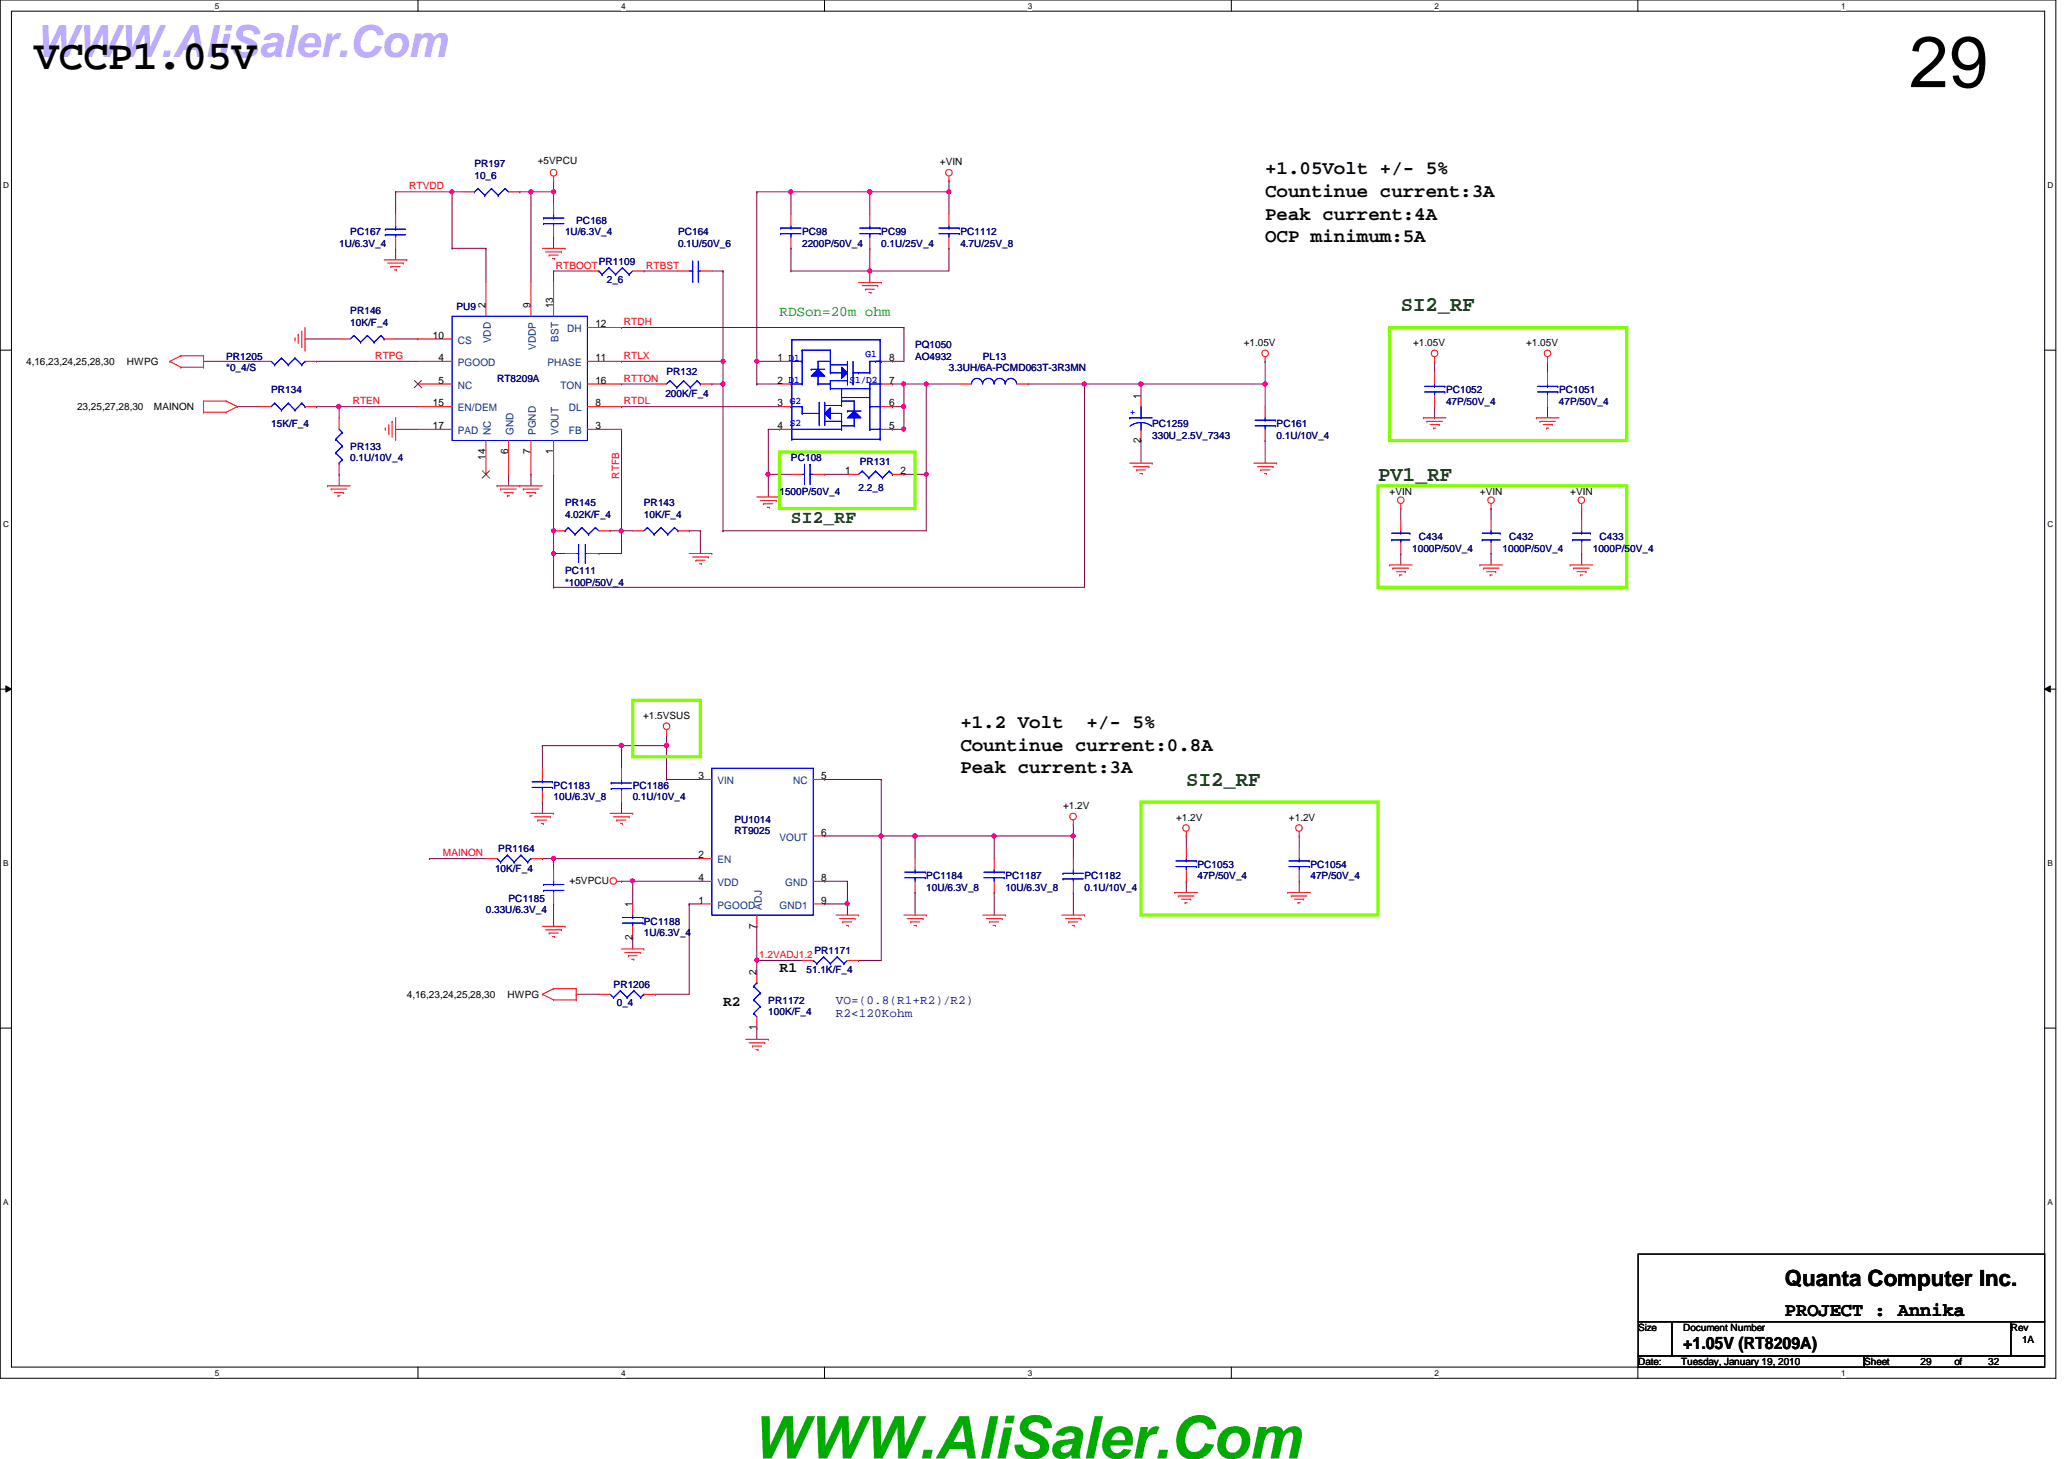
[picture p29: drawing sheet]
<svg xmlns="http://www.w3.org/2000/svg" width="297mm" height="210mm" viewBox="0 0 297 210" stroke-linecap="round" stroke-linejoin="round" font-family="sans-serif">
<defs><g id="words">
<text font-size="10.4" x="274.7" y="12.5">29</text>
<text font-size="8.5" fill="#00ab00" x="108.2" y="209.8">WWW.AliSaler.Com</text>
<text font-size="6.3" fill="#bfabff" x="5.1" y="8.2">WWW.AliSaler.Com</text>
<text font-size="6" x="4.9" y="9.9">VCCP1.05V</text>
<text font-size="3.2" x="256.9" y="185">Quanta Computer Inc.</text>
<g font-size="3" fill="#004000">
<text x="201.6" y="44.8">SI2_RF</text>
<text x="198.3" y="69.2">PV1_RF</text>
<text x="170.7" y="113.1">SI2_RF</text>
</g>
<g font-size="2.8">
<text x="182.1" y="25.1">+1.05Volt +/- 5%</text>
<text x="182.1" y="28.3">Countinue current:3A</text>
<text x="182.1" y="31.6">Peak current:4A</text>
<text x="182.1" y="34.8">OCP minimum:5A</text>
<text x="138.2" y="104.7">+1.2 Volt</text>
<text x="138.2" y="108">Countinue current:0.8A</text>
<text x="156.4" y="104.7">+/- 5%</text>
<text x="138.2" y="111.2">Peak current:3A</text>
<text x="256.9" y="189.3">PROJECT : Annika</text>
</g>
<text font-size="2.6" fill="#004000" x="113.8" y="75.3">SI2_RF</text>
<text font-size="2.4" x="242.2" y="194.1">+1.05V (RT8209A)</text>
<text font-size="2.1" fill="#008000" x="112.2" y="45.5">RDSon=20m ohm</text>
<g font-size="2.1">
<text x="112.2" y="139.9">R1</text>
<text x="104.1" y="144.7">R2</text>
</g>
<g font-size="1.8" fill="#000080">
<text x="120.3" y="146.3">R2&lt;120Kohm</text>
<text x="120.3" y="144.4">VO=(0.8(R1+R2)/R2)</text>
</g>
<g font-size="1.5">
<text x="69.9" y="44.4" transform="rotate(-90 69.9 44.4)">2</text>
<text x="76.4" y="44.4" transform="rotate(-90 76.4 44.4)">9</text>
<text x="79.6" y="44.4" transform="rotate(-90 79.6 44.4)">13</text>
<text x="85.7" y="47.1">12</text>
<text x="62.3" y="48.7">10</text>
<text x="63.1" y="51.9">4</text>
<text x="85.7" y="51.9">11</text>
<text x="111.9" y="51.9">1 D1</text>
<text x="128" y="51.9">8</text>
<text x="62.3" y="58.5">15</text>
<text x="63.1" y="55.2">5</text>
<text x="85.7" y="58.5">8</text>
<text x="85.7" y="55.2">16</text>
<text x="111.9" y="55.2">2 D1</text>
<text x="111.9" y="58.5">3</text>
<text x="128" y="55.2">7</text>
<text x="128" y="58.5">6</text>
<text x="164.2" y="57.4" transform="rotate(-90 164.2 57.4)">1</text>
<text x="62.3" y="61.7">17</text>
<text x="73.1" y="65.3" transform="rotate(-90 73.1 65.3)">6</text>
<text x="76.4" y="65.3" transform="rotate(-90 76.4 65.3)">7</text>
<text x="79.6" y="65.3" transform="rotate(-90 79.6 65.3)">1</text>
<text x="85.7" y="61.7">3</text>
<text x="111.9" y="61.7">4</text>
<text x="128" y="61.7">5</text>
<text x="164.2" y="63.7" transform="rotate(-90 164.2 63.7)">2</text>
<text x="69.9" y="66.1" transform="rotate(-90 69.9 66.1)">14</text>
<text x="121.6" y="68.2">1</text>
<text x="129.6" y="68.2">2</text>
<text x="100.5" y="112.1">3</text>
<text x="118.2" y="112.1">5</text>
<text x="100.5" y="123.5">2</text>
<text x="118.2" y="120.2">6</text>
<text x="91" y="130.5" transform="rotate(-90 91 130.5)">1</text>
<text x="100.5" y="126.7">4</text>
<text x="100.5" y="130">1</text>
<text x="118.2" y="130">9</text>
<text x="118.2" y="126.7">8</text>
<text x="91" y="135.2" transform="rotate(-90 91 135.2)">2</text>
<text x="108.9" y="133.6" transform="rotate(-90 108.9 133.6)">7</text>
<text x="108.9" y="140.3" transform="rotate(-90 108.9 140.3)">2</text>
<text x="108.9" y="148.3" transform="rotate(-90 108.9 148.3)">1</text>
</g>
<g font-size="1.5" fill="#004080">
<text x="81.6" y="47.8">DH</text>
<text x="65.9" y="52.7">PGOOD</text>
<text x="65.9" y="49.4">CS</text>
<text x="70.7" y="49.4" transform="rotate(-90 70.7 49.4)">VDD</text>
<text x="77.1" y="50.4" transform="rotate(-90 77.1 50.4)">VDDP</text>
<text x="78.8" y="52.7">PHASE</text>
<text x="80.4" y="49.1" transform="rotate(-90 80.4 49.1)">BST</text>
<text x="65.9" y="55.9">NC</text>
<text x="65.9" y="59.2">EN/DEM</text>
<text x="80.6" y="55.9">TON</text>
<text x="81.9" y="59.2">DL</text>
<text x="65.9" y="62.4">PAD</text>
<text x="70.7" y="62.6" transform="rotate(-90 70.7 62.6)">NC</text>
<text x="73.9" y="62.6" transform="rotate(-90 73.9 62.6)">GND</text>
<text x="77.1" y="62.6" transform="rotate(-90 77.1 62.6)">PGND</text>
<text x="80.4" y="62.6" transform="rotate(-90 80.4 62.6)">VOUT</text>
<text x="81.9" y="62.4">FB</text>
<text x="103.2" y="112.8">VIN</text>
<text x="114.1" y="112.8">NC</text>
<text x="103.2" y="124.2">EN</text>
<text x="112.2" y="120.9">VOUT</text>
<text x="103.2" y="127.5">VDD</text>
<text x="103.2" y="130.7">PGOOD</text>
<text x="109.6" y="130.9" transform="rotate(-90 109.6 130.9)">ADJ</text>
<text x="112.2" y="130.7">GND1</text>
<text x="113" y="127.5">GND</text>
</g>
<g font-size="1.4">
<text x="77.4" y="23.6">+5VPCU</text>
<text x="135.3" y="23.8">+VIN</text>
<text x="3.8" y="52.5">4,16,23,24,25,28,30</text>
<text x="18.2" y="52.5">HWPG</text>
<text x="179" y="49.8">+1.05V</text>
<text x="203.4" y="49.8">+1.05V</text>
<text x="219.6" y="49.8">+1.05V</text>
<text x="11.1" y="59.1">23,25,27,28,30</text>
<text x="22.1" y="59.1">MAINON</text>
<text x="200" y="71.2">+VIN</text>
<text x="213" y="71.2">+VIN</text>
<text x="226" y="71.2">+VIN</text>
<text x="92.5" y="103.4">+1.5VSUS</text>
<text x="153" y="116.4">+1.2V</text>
<text x="169.2" y="118.1">+1.2V</text>
<text x="185.5" y="118.1">+1.2V</text>
<text x="82" y="127.2">+5VPCU</text>
<text x="58.5" y="143.6">4,16,23,24,25,28,30</text>
<text x="73" y="143.6">HWPG</text>
<text x="235.8" y="191.5">Size</text>
<text x="242.2" y="191.5">Document Number</text>
<text x="289.4" y="191.5">Rev</text>
<text x="235.7" y="196.4">Date:</text>
<text x="241.9" y="196.4">Tuesday, January 19, 2010</text>
<text x="268.3" y="196.4">Sheet</text>
<text x="276.4" y="196.4">29</text>
<text x="281.3" y="196.4">of</text>
<text x="286.1" y="196.4">32</text>
<text x="291" y="193.2">1A</text>
</g>
<g font-size="1.4" fill="#f00">
<text x="58.9" y="27.3">RTVDD</text>
<text x="80" y="38.7">RTBOOT</text>
<text x="93" y="38.7">RTBST</text>
<text x="89.8" y="46.8">RTDH</text>
<text x="54" y="51.6">RTPG</text>
<text x="89.8" y="51.6">RTLX</text>
<text x="50.8" y="58.2">RTEN</text>
<text x="89.8" y="58.2">RTDL</text>
<text x="89.8" y="54.9">RTTON</text>
<text x="89.1" y="68.9" transform="rotate(-90 89.1 68.9)">RTFB</text>
<text x="63.8" y="123.2">MAINON</text>
<text x="109.3" y="137.8">1.2VADJ1.2</text>
</g>
<g font-size="1.4" fill="#000080">
<text x="68.3" y="25.7">10_6</text>
<text x="68.3" y="24.1">PR197</text>
<text x="48.8" y="35.5">1U/6.3V_4</text>
<text x="50.4" y="33.9">PC167</text>
<text x="81.3" y="33.9">1U/6.3V_4</text>
<text x="82.9" y="32.2">PC168</text>
<text x="97.6" y="35.5">0.1U/50V_6</text>
<text x="97.6" y="33.9">PC164</text>
<text x="115.4" y="35.5">2200P/50V_4</text>
<text x="115.4" y="33.9">PC98</text>
<text x="126.8" y="35.5">0.1U/25V_4</text>
<text x="126.8" y="33.9">PC99</text>
<text x="138.2" y="35.5">4.7U/25V_8</text>
<text x="138.2" y="33.9">PC1112</text>
<text x="86.2" y="38.1">PR1109</text>
<text x="87.3" y="40.7">2_6</text>
<text x="50.4" y="46.9">10K/F_4</text>
<text x="50.4" y="45.2">PR146</text>
<text x="65.7" y="44.6">PU9</text>
<text x="32.6" y="53.3">*0_4/S</text>
<text x="32.6" y="51.7">PR1205</text>
<text x="131.7" y="51.7">AO4932</text>
<text x="131.7" y="50.1">PQ1050</text>
<text x="136.6" y="53.3">3.3UH/6A-PCMD063T-3R3MN</text>
<text x="141.4" y="51.7">PL13</text>
<text x="39" y="56.6">PR134</text>
<text x="71.5" y="55">RT8209A</text>
<text x="95.8" y="57.1">200K/F_4</text>
<text x="95.9" y="54">PR132</text>
<text x="208.1" y="58.3">47P/50V_4</text>
<text x="208.1" y="56.6">PC1052</text>
<text x="224.4" y="58.3">47P/50V_4</text>
<text x="224.4" y="56.6">PC1051</text>
<text x="39" y="61.5">15K/F_4</text>
<text x="50.4" y="64.7">PR133</text>
<text x="165.8" y="63.1">330U_2.5V_7343</text>
<text x="165.8" y="61.5">PC1259</text>
<text x="183.7" y="63.1">0.1U/10V_4</text>
<text x="183.7" y="61.5">PC161</text>
<text x="50.4" y="66.4">0.1U/10V_4</text>
<text x="112.2" y="71.2">1500P/50V_4</text>
<text x="113.8" y="66.4">PC108</text>
<text x="123.6" y="70.6">2.2_8</text>
<text x="123.7" y="66.8">PR131</text>
<text x="81.3" y="74.5">4.02K/F_4</text>
<text x="81.3" y="72.9">PR145</text>
<text x="92.7" y="74.5">10K/F_4</text>
<text x="92.7" y="72.9">PR143</text>
<text x="204.2" y="77.7">C434</text>
<text x="217.2" y="77.7">C432</text>
<text x="230.2" y="77.7">C433</text>
<text x="81.3" y="82.6">PC111</text>
<text x="203.2" y="79.4">1000P/50V_4</text>
<text x="216.2" y="79.4">1000P/50V_4</text>
<text x="229.2" y="79.4">1000P/50V_4</text>
<text x="81.3" y="84.2">*100P/50V_4</text>
<text x="79.7" y="113.5">PC1183</text>
<text x="91.1" y="113.5">PC1186</text>
<text x="79.7" y="115.1">10U/6.3V_8</text>
<text x="91.1" y="115.1">0.1U/10V_4</text>
<text x="105.7" y="118.4">PU1014</text>
<text x="71.2" y="125.5">10K/F_4</text>
<text x="71.7" y="122.6">PR1164</text>
<text x="105.7" y="120">RT9025</text>
<text x="172.3" y="124.9">PC1053</text>
<text x="188.6" y="124.9">PC1054</text>
<text x="69.9" y="131.4">0.33U/6.3V_4</text>
<text x="73.2" y="129.8">PC1185</text>
<text x="133.3" y="128.1">10U/6.3V_8</text>
<text x="133.3" y="126.5">PC1184</text>
<text x="144.7" y="128.1">10U/6.3V_8</text>
<text x="144.7" y="126.5">PC1187</text>
<text x="156.1" y="128.1">0.1U/10V_4</text>
<text x="156.1" y="126.5">PC1182</text>
<text x="172.3" y="126.5">47P/50V_4</text>
<text x="188.6" y="126.5">47P/50V_4</text>
<text x="92.7" y="134.6">1U/6.3V_4</text>
<text x="92.7" y="133">PC1188</text>
<text x="117.2" y="137.2">PR1171</text>
<text x="88.3" y="142.1">PR1206</text>
<text x="116.1" y="140">51.1K/F_4</text>
<text x="88.8" y="144.7">0_4</text>
<text x="110.6" y="146">100K/F_4</text>
<text x="110.6" y="144.4">PR1172</text>
</g>
<g font-size="1.4" fill="#00f">
<text x="113.5" y="51.9">D1</text>
<text x="124.5" y="51.4">G1</text>
<text x="113.5" y="55.1">D1</text>
<text x="113.7" y="58.1">G2</text>
<text x="122.3" y="55.1">S1/D2</text>
<text x="162.6" y="59.7">+</text>
<text x="113.7" y="61.3">S2</text>
</g>
<g font-size="1.2">
<text x="30.9" y="1.2">5</text>
<text x="89.4" y="1.2">4</text>
<text x="147.9" y="1.2">3</text>
<text x="206.5" y="1.2">2</text>
<text x="265" y="1.2">1</text>
<text x=".5" y="27.1">D</text>
<text x="294.7" y="27.1">D</text>
<text x=".5" y="75.8">C</text>
<text x="294.7" y="75.8">C</text>
<text x=".5" y="124.6">B</text>
<text x="294.7" y="124.6">B</text>
<text x=".5" y="173.4">A</text>
<text x="294.7" y="173.4">A</text>
<text x="30.9" y="197.9">5</text>
<text x="89.4" y="197.9">4</text>
<text x="147.9" y="197.9">3</text>
<text x="206.5" y="197.9">2</text>
<text x="265" y="197.9">1</text>
</g>
</g></defs>
<path d="M0 0h295.9v198.3h-295.9zM1.6 1.6h292.7v195.1h-292.7z" fill="none" stroke="#000" stroke-width=".14"/>
<g fill="#fff">
<path d="M30.9 .2h.6v1.3h-.6z"/>
<path d="M30.9 196.8h.6v1.4h-.6z"/>
</g>
<path d="M60.2 0v1.6M60.2 196.7v1.6" fill="none" stroke="#000" stroke-width=".14"/>
<g fill="#fff">
<path d="M89.4 .2h.6v1.3h-.6z"/>
<path d="M89.4 196.8h.6v1.4h-.6z"/>
</g>
<path d="M118.7 0v1.6M118.7 196.7v1.6" fill="none" stroke="#000" stroke-width=".14"/>
<g fill="#fff">
<path d="M147.9 .2h.6v1.3h-.6z"/>
<path d="M147.9 196.8h.6v1.4h-.6z"/>
</g>
<path d="M177.2 0v1.6M177.2 196.7v1.6" fill="none" stroke="#000" stroke-width=".14"/>
<g fill="#fff">
<path d="M206.5 .2h.5v1.3h-.5z"/>
<path d="M206.5 196.8h.5v1.4h-.5z"/>
</g>
<path d="M235.7 0v1.6M235.7 196.7v1.6" fill="none" stroke="#000" stroke-width=".14"/>
<g fill="#fff">
<path d="M265 .2h.6v1.3h-.6z"/>
<path d="M265 196.8h.6v1.4h-.6z"/>
<path d="M.5 26h.8v1.3h-.8z"/>
<path d="M294.7 26h.8v1.3h-.8z"/>
<path d="M.5 74.8h.8v1.3h-.8z"/>
<path d="M294.7 74.8h.8v1.3h-.8z"/>
</g>
<path d="M0 50.4h1.6M294.3 50.4h1.6" fill="none" stroke="#000" stroke-width=".14"/>
<g fill="#fff">
<path d="M.5 123.5h.7v1.3h-.7z"/>
<path d="M294.7 123.5h.7v1.3h-.7z"/>
</g>
<path d="M0 99.1h1.6M.8 98.7l.8 .4-.8 .5zM294.3 99.1h1.6M294.3 99.1l.8-.4v.9z" fill="none" stroke="#000" stroke-width=".14"/>
<path d="M.8 98.7l.8 .4-.8 .5zM294.3 99.1l.8-.4v.9z" fill="#000"/>
<g fill="#fff">
<path d="M.5 172.3h.7v1.3h-.7z"/>
<path d="M294.7 172.3h.7v1.3h-.7z"/>
</g>
<path d="M0 147.9h1.6M294.3 147.9h1.6" fill="none" stroke="#000" stroke-width=".14"/>
<path d="M113.8 39h.1M125.2 35.7h.1M125.2 35.7v3.3h-11.4M79.7 68.2h.1M79.7 79.6h.1M79.7 68.2v8.2M79.7 79.6v4.9" fill="none" stroke="#800040" stroke-width=".14"/>
<circle cx="79.7" cy="79.6" r=".3" fill="#f0f"/>
<circle cx="79.7" cy="79.6" r=".3" fill="none" stroke="#f0f" stroke-width=".14"/>
<path d="M65.1 27.6h.1M65.1 27.6v8.1M76.4 27.6h.1M76.4 27.6v13M79.7 39h.1M79.7 39v1.6M45.5 58.5h.1M45.5 58.5h3.3M56.9 48.8h3.3M60.2 48.8h.1" fill="none" stroke="#800040" stroke-width=".14"/>
<circle cx="76.4" cy="27.6" r=".3" fill="#f0f"/>
<circle cx="76.4" cy="27.6" r=".3" fill="none" stroke="#f0f" stroke-width=".14"/>
<path d="M89.4 47.1h.1M89.4 47.1h40.7M156.1 55.2h.1M156.1 55.2v29.3h-76.4M79.7 84.5h.1" fill="none" stroke="#800040" stroke-width=".14"/>
<circle cx="156.1" cy="55.2" r=".31" fill="#f0f"/>
<circle cx="156.1" cy="55.2" r=".31" fill="none" stroke="#f0f" stroke-width=".14"/>
<path d="M79.7 39h.1M79.7 39h4.8M130.1 55.2h3.2M130.1 55.2h.1M148 55.2h.1M148 55.2h8.1M99.2 76.4h1.6M99.2 76.4h.1M100.8 76.4h.1M100.8 76.4v3.2M130.1 68.2h3.2M130.1 68.2h.1" fill="none" stroke="#800040" stroke-width=".14"/>
<circle cx="133.3" cy="55.2" r=".3" fill="#f0f"/>
<circle cx="133.3" cy="55.2" r=".3" fill="none" stroke="#f0f" stroke-width=".14"/>
<g fill="none" stroke="#800040" stroke-width=".14">
<path d="M79.7 34.1h.1M79.7 27.6h.1M79.7 27.6v1.7M79.7 34.1v1.6M128.4 58.5h.1M128.4 58.5h1.7M110.6 68.2h3.2M110.6 68.2h.1M110.6 61.8h.1M110.6 61.8h1.6M110.6 61.8v6.4M112.2 61.8h.1"/>
<path d="M128.4 61.8h.1M128.4 61.8h1.7"/>
</g>
<circle cx="79.7" cy="27.6" r=".3" fill="#f0f"/>
<circle cx="79.7" cy="27.6" r=".3" fill="none" stroke="#f0f" stroke-width=".14"/>
<path d="M128.4 52h.1M130.1 47.1h.1M130.1 47.1v4.9h-1.7M89.4 76.4h1.7M89.4 76.4h.1" fill="none" stroke="#800040" stroke-width=".14"/>
<circle cx="89.4" cy="76.4" r=".3" fill="#f0f"/>
<circle cx="89.4" cy="76.4" r=".3" fill="none" stroke="#f0f" stroke-width=".14"/>
<path d="M79.7 79.6h.1M79.7 76.4h.1M79.7 76.4v3.2M79.7 79.6h1.6" fill="none" stroke="#800040" stroke-width=".14"/>
<circle cx="79.7" cy="76.4" r=".3" fill="#f0f"/>
<circle cx="79.7" cy="76.4" r=".3" fill="none" stroke="#f0f" stroke-width=".14"/>
<path d="M125.2 27.6h11.4M125.2 27.6h.1M73.2 68.2h.1M73.2 68.2v1.7M86.2 79.6h.1M87.8 76.4h1.6M87.8 76.4h.1M89.4 61.8h.1M89.4 76.4h.1M89.4 61.8v17.8h-3.2" fill="none" stroke="#800040" stroke-width=".14"/>
<circle cx="136.6" cy="27.6" r=".3" fill="#f0f"/>
<circle cx="136.6" cy="27.6" r=".3" fill="none" stroke="#f0f" stroke-width=".14"/>
<circle cx="125.2" cy="27.6" r=".3" fill="#f0f"/>
<circle cx="125.2" cy="27.6" r=".3" fill="none" stroke="#f0f" stroke-width=".14"/>
<path d="M104.1 55.2v21.2M104.1 76.4h.1" fill="none" stroke="#800040" stroke-width=".14"/>
<circle cx="104.1" cy="55.2" r=".3" fill="#f0f"/>
<circle cx="104.1" cy="55.2" r=".3" fill="none" stroke="#f0f" stroke-width=".14"/>
<path d="M48.8 58.5h.1M48.8 58.5h11.4M156.1 55.2h.1M156.1 55.2h8.1M76.4 68.2h.1M76.4 68.2v1.7M104.1 76.4h.1M104.1 76.4h29.2" fill="none" stroke="#800040" stroke-width=".14"/>
<circle cx="48.8" cy="58.5" r=".31" fill="#f0f"/>
<circle cx="48.8" cy="58.5" r=".31" fill="none" stroke="#f0f" stroke-width=".14"/>
<g fill="none" stroke="#800040" stroke-width=".14">
<path d="M56.9 27.6h.1M56.9 35.7h.1M56.9 27.6v3.3M56.9 35.7v1.7M125.2 39h.1M136.6 35.7h.1M136.6 35.7v3.3h-11.4M34.2 58.5h3.2M34.2 58.5h.1M45.5 52h.1M45.5 52h14.7M110.6 68.2h.1"/>
<path d="M110.6 68.2v3.3M164.2 63.4h.1M164.2 63.4v3.2"/>
</g>
<circle cx="110.5" cy="68.2" r=".3" fill="#f0f"/>
<circle cx="110.5" cy="68.2" r=".3" fill="none" stroke="#f0f" stroke-width=".14"/>
<path d="M113.8 35.7h.1M113.8 27.6h.1M113.8 35.7v3.3M113.8 27.6h11.4" fill="none" stroke="#800040" stroke-width=".14"/>
<circle cx="125.2" cy="27.6" r=".3" fill="#f0f"/>
<circle cx="125.2" cy="27.6" r=".3" fill="none" stroke="#f0f" stroke-width=".14"/>
<circle cx="113.8" cy="27.6" r=".3" fill="#f0f"/>
<circle cx="113.8" cy="27.6" r=".3" fill="none" stroke="#f0f" stroke-width=".14"/>
<path d="M56.9 27.6h.1M56.9 27.6h8.2M113.8 27.6h.1M113.8 27.6v3.3M125.2 27.6h.1M125.2 27.6v3.3M136.6 26h.1M136.6 26v1.6M164.2 55.2h.1M164.2 55.2v1.7" fill="none" stroke="#800040" stroke-width=".14"/>
<circle cx="65" cy="27.6" r=".3" fill="#f0f"/>
<circle cx="65" cy="27.6" r=".3" fill="none" stroke="#f0f" stroke-width=".14"/>
<path d="M125.2 39h.1M125.2 39v1.6" fill="none" stroke="#800040" stroke-width=".14"/>
<circle cx="125.2" cy="39" r=".3" fill="#f0f"/>
<circle cx="125.2" cy="39" r=".3" fill="none" stroke="#f0f" stroke-width=".14"/>
<path d="M133.3 55.2h.1M133.3 55.2v13" fill="none" stroke="#800040" stroke-width=".14"/>
<circle cx="133.3" cy="68.2" r=".3" fill="#f0f"/>
<circle cx="133.3" cy="68.2" r=".3" fill="none" stroke="#f0f" stroke-width=".14"/>
<g fill="none" stroke="#800040" stroke-width=".14">
<path d="M65.1 35.7h4.8M65.1 35.7h.1M69.9 35.7h.1M69.9 35.7v4.9M104.1 39h.1M104.1 39v16.2M43.9 48.8h.1M43.9 48.8h4.9M89.4 52h14.7M89.4 52h.1M104.1 52h.1M133.3 55.2h4.9"/>
<path d="M133.3 55.2h.1M182.1 55.2h.1M182.1 55.2v3.3M56.9 61.8h.1M56.9 61.8h3.3M133.3 68.2h.1M133.3 68.2v8.2M182.1 63.4h.1M182.1 63.4v3.2"/>
</g>
<circle cx="104.1" cy="52" r=".3" fill="#f0f"/>
<circle cx="104.1" cy="52" r=".3" fill="none" stroke="#f0f" stroke-width=".14"/>
<path d="M65.1 27.6h1.6M65.1 27.6h.1M136.6 27.6h.1M136.6 27.6v3.3M102.4 55.2h1.7M102.4 55.2h.1M164.2 55.2h.1M164.2 55.2h17.9M118.7 68.2h3.3M118.7 68.2h.1" fill="none" stroke="#800040" stroke-width=".14"/>
<circle cx="182.1" cy="55.2" r=".3" fill="#f0f"/>
<circle cx="182.1" cy="55.2" r=".3" fill="none" stroke="#f0f" stroke-width=".14"/>
<circle cx="164.2" cy="55.2" r=".31" fill="#f0f"/>
<circle cx="164.2" cy="55.2" r=".31" fill="none" stroke="#f0f" stroke-width=".14"/>
<path d="M108.9 27.6h4.9M108.9 27.6h.1M108.9 27.6v24.4M29.3 52h.1M29.3 52h8.1M89.4 58.5h.1M89.4 55.2h.1M89.4 58.5h22.8M89.4 55.2h4.9M108.9 52h3.3M108.9 52h.1" fill="none" stroke="#800040" stroke-width=".14"/>
<circle cx="108.9" cy="52" r=".3" fill="#f0f"/>
<circle cx="108.9" cy="52" r=".3" fill="none" stroke="#f0f" stroke-width=".14"/>
<path d="M92.7 39h.1M92.7 39h4.9M102.4 39h1.7M104.1 39h.1M108.9 55.2h3.3M108.9 55.2h.1M108.9 52v3.2M130.1 58.5h.1M130.1 55.2v3.3M182.1 52h.1M182.1 52v3.2" fill="none" stroke="#800040" stroke-width=".14"/>
<circle cx="130" cy="55.2" r=".3" fill="#f0f"/>
<circle cx="130" cy="55.2" r=".3" fill="none" stroke="#f0f" stroke-width=".14"/>
<circle cx="130" cy="58.5" r=".31" fill="#f0f"/>
<circle cx="130" cy="58.5" r=".31" fill="none" stroke="#f0f" stroke-width=".14"/>
<path d="M128.4 55.2h.1M128.4 55.2h1.7M130.1 58.5v3.3M130.1 61.8h.1" fill="none" stroke="#800040" stroke-width=".14"/>
<circle cx="130" cy="61.7" r=".3" fill="#f0f"/>
<circle cx="130" cy="61.7" r=".3" fill="none" stroke="#f0f" stroke-width=".14"/>
<path d="M108.9 138.2h6.5M108.9 138.2h.1M123.6 138.2h3.2M123.6 138.2h.1M126.8 120.3h.1M126.8 120.3h4.9M143.1 120.3h.1M143.1 120.3v3.2M82.9 143h3.3M82.9 143h.1M94.3 143h4.9M94.3 143h.1" fill="none" stroke="#800040" stroke-width=".14"/>
<circle cx="131.7" cy="120.3" r=".31" fill="#f0f"/>
<circle cx="131.7" cy="120.3" r=".31" fill="none" stroke="#f0f" stroke-width=".14"/>
<path d="M118.7 130h3.3M118.7 130h.1M126.8 120.3h.1M126.8 120.3v17.9" fill="none" stroke="#800040" stroke-width=".14"/>
<circle cx="126.8" cy="120.3" r=".3" fill="#f0f"/>
<circle cx="126.8" cy="120.3" r=".3" fill="none" stroke="#f0f" stroke-width=".14"/>
<path d="M122 126.8h.1M122 126.8v3.2M131.7 120.3h11.4M131.7 120.3h.1" fill="none" stroke="#800040" stroke-width=".14"/>
<circle cx="131.7" cy="120.3" r=".31" fill="#f0f"/>
<circle cx="131.7" cy="120.3" r=".31" fill="none" stroke="#f0f" stroke-width=".14"/>
<path d="M95.9 105.7h.1M95.9 105.7v1.6" fill="none" stroke="#800040" stroke-width=".14"/>
<circle cx="95.9" cy="107.2" r=".31" fill="#f0f"/>
<circle cx="95.9" cy="107.2" r=".31" fill="none" stroke="#f0f" stroke-width=".14"/>
<path d="M154.5 118.7h.1M154.5 118.7v1.6h-11.4M118.7 126.8h3.3M118.7 126.8h.1M143.1 120.3h.1" fill="none" stroke="#800040" stroke-width=".14"/>
<circle cx="154.4" cy="120.3" r=".3" fill="#f0f"/>
<circle cx="154.4" cy="120.3" r=".3" fill="none" stroke="#f0f" stroke-width=".14"/>
<circle cx="143" cy="120.3" r=".3" fill="#f0f"/>
<circle cx="143" cy="120.3" r=".3" fill="none" stroke="#f0f" stroke-width=".14"/>
<path d="M108.9 138.2h.1M108.9 138.2v1.6" fill="none" stroke="#800040" stroke-width=".14"/>
<circle cx="108.9" cy="138.1" r=".3" fill="#f0f"/>
<circle cx="108.9" cy="138.1" r=".3" fill="none" stroke="#f0f" stroke-width=".14"/>
<path d="M122 130h.1M122 130v1.7M131.7 120.3h.1M131.7 120.3v3.2M154.5 120.3h.1M154.5 120.3v3.2" fill="none" stroke="#800040" stroke-width=".14"/>
<circle cx="121.9" cy="130" r=".3" fill="#f0f"/>
<circle cx="121.9" cy="130" r=".3" fill="none" stroke="#f0f" stroke-width=".14"/>
<path d="M79.7 123.5h21.1M79.7 123.5h.1M131.7 128.4h.1M131.7 128.4v3.3M143.1 128.4h.1M143.1 128.4v3.3M154.5 128.4h.1M154.5 128.4v3.3" fill="none" stroke="#800040" stroke-width=".14"/>
<circle cx="79.7" cy="123.5" r=".31" fill="#f0f"/>
<circle cx="79.7" cy="123.5" r=".31" fill="none" stroke="#f0f" stroke-width=".14"/>
<g fill="none" stroke="#800040" stroke-width=".14">
<path d="M78.1 107.3h17.8M78.1 107.3h.1M78.1 115.4h.1M78.1 107.3v3.2M78.1 115.4v1.6M89.4 107.3h.1M89.4 115.4h.1M89.4 107.3v3.2M89.4 115.4v1.6M95.9 107.3h.1M95.9 107.3v4.8M118.7 112.1h8.1"/>
<path d="M118.7 112.1h.1M126.8 112.1h.1M126.8 112.1v8.2M79.7 130h.1M79.7 123.5h.1M79.7 123.5v1.6M79.7 130v3.3M99.2 130h.1M99.2 130v13"/>
</g>
<circle cx="95.9" cy="107.2" r=".31" fill="#f0f"/>
<circle cx="95.9" cy="107.2" r=".31" fill="none" stroke="#f0f" stroke-width=".14"/>
<circle cx="89.4" cy="107.2" r=".31" fill="#f0f"/>
<circle cx="89.4" cy="107.2" r=".31" fill="none" stroke="#f0f" stroke-width=".14"/>
<g fill="none" stroke="#800040" stroke-width=".14">
<path d="M95.9 112.1h4.9M95.9 112.1h.1M78.1 123.5h1.6M78.1 123.5h.1M89.4 126.8h11.4M89.4 126.8h.1M91.1 126.8h.1M91.1 126.8v3.2M99.2 130h1.6M99.2 130h.1M108.9 133.3h.1M108.9 133.3v4.9"/>
<path d="M118.7 120.3h8.1M118.7 120.3h.1"/>
</g>
<circle cx="91" cy="126.7" r=".31" fill="#f0f"/>
<circle cx="91" cy="126.7" r=".31" fill="none" stroke="#f0f" stroke-width=".14"/>
<g fill="none" stroke="#800040" stroke-width=".14">
<path d="M74.8 27.6h.1M76.4 27.6h.1M79.7 26h.1M79.7 26v1.6h-4.9M48.8 58.5h.1M48.8 58.5v1.6M206.5 52h.1M206.5 52v1.6M206.5 58.5v1.6M222.7 58.5h.1M222.7 52h.1M222.7 52v1.6"/>
<path d="M222.7 58.5v1.6M48.8 68.2h.1M48.8 68.2v1.7M201.6 79.6h.1M201.6 73.2h.1M201.6 73.2v1.6M201.6 79.6v1.7M206.5 60.1h.1M214.6 73.2h.1M214.6 79.6h.1M214.6 73.2v1.6M214.6 79.6v1.7"/>
<path d="M227.6 73.2h.1M227.6 79.6h.1M227.6 73.2v1.6M227.6 79.6v1.7M61.8 123.5h8.1M61.8 123.5h.1M91.1 134.9h.1M91.1 134.9v1.6M170.7 126.8h.1M170.7 120.3h.1M170.7 120.3v1.6M170.7 126.8v1.6"/>
<path d="M187 126.8h.1M187 120.3h.1M187 120.3v1.6M187 126.8v1.6M108.9 147.9h.1M108.9 147.9v1.6"/>
</g>
<g fill="none" stroke="#f00" stroke-width=".14">
<path d="M55.3 37.4h3.2M55.8 37.8h2.2M56.3 38.4h.1M56.3 38.4h1.3M56.8 38.8h.3M57.1 38.8h.1M58 37.8h.1M58.5 37.4h.1M66.7 27.6h1.6M73.2 27.6h1.6M78.1 35.7h3.2M78.5 36.2h2.3"/>
<path d="M79 36.7h.1M79 36.7h1.3M79.5 37.2h.3M79.7 26h.1M79.7 25.4v.6M79.8 37.2h.1M80.8 36.2h.1M81.3 35.7h.1M97.6 39h1.6M100.8 39h1.6M113.8 30.9v1.6M113.8 34.1v1.6"/>
<path d="M125.2 30.9v1.6M125.2 34.1v1.6M136.6 26h.1M136.6 25.4v.6M136.6 30.9v1.6M136.6 34.1v1.6M24.4 52h.1M24.4 52l1.6 .8M26 51.2l-1.6 .8M26 52.8h3.3M26 51.2h.1M26 52.8h.1"/>
<path d="M26 51.2h3.3M29.3 59.3h3.3M29.3 59.3h.1M29.3 57.7h.1M29.3 51.2h.1M29.3 52.8h.1M29.3 57.7h3.3M29.3 51.2v1.6M29.3 57.7v1.6M32.6 57.7h.1M32.6 59.3h.1M32.6 57.7l1.6 .8"/>
<path d="M34.2 58.5h.1M34.2 58.5l-1.6 .8M37.4 58.5h1.6M42.5 48.9h.1M42.5 48.6v.3M42.9 48.1h.1M42.9 48.1v1.3M43.4 49.9h.1M43.4 47.6v2.3M43.9 50.4h.1M43.9 47.1v3.3M43.9 58.5h1.6"/>
<path d="M94.3 55.2h1.6M100.8 55.2h1.6M123.6 40.6h3.2M124.1 41.1h2.2M124.5 41.6h.1M124.5 41.6h1.4M125 42.1h.3M125.3 42.1h.1M126.3 41.1h.1M126.8 40.6h.1M164.2 56.9v1.6M182.1 52h.1"/>
<path d="M182.1 51.4v.6M206.5 52h.1M206.5 51.4v.6M206.5 53.6v1.6M206.5 56.9v1.6M222.7 52h.1M222.7 51.4v.6M47.2 69.9h.1M47.2 69.9h3.2M47.7 70.4h.1M47.7 70.4h2.2M48.1 70.9h1.3"/>
<path d="M48.6 71.3h.3M48.6 71.3h.1M49.4 70.9h.1M55.5 61.6h.1M55.5 61.6v.3M56 62.4h.1M56 61.1v1.3M56.4 60.6h.1M56.4 60.6v2.3M56.9 60.1h.1M56.9 60.1v3.3M71.5 69.9h6.6"/>
<path d="M71.5 69.9h.1M72 70.4h.1M72 70.4h2.3M72.5 70.9h1.3M73 71.3h.3M73 71.3h.1M73.8 70.9h.1M74.8 69.9h.1M75.3 70.4h.1M75.3 70.4h2.3M75.8 70.9h1.3M76.3 71.3h.1"/>
<path d="M76.3 71.3h.3M77.1 70.9h.1M79.7 76.4h1.6M86.2 76.4h1.6M99.2 79.6h3.2M102.4 79.6h.1M108.9 71.5h3.3M109.4 72h2.3M109.9 72.5h.1M109.9 72.5h1.3M110.4 73h.3M110.7 73h.1"/>
<path d="M111.7 72h.1M112.2 71.5h.1M113.8 68.2h1.6M117 68.2h1.7M122 68.2h1.6M128.4 68.2h1.7M162.6 66.6h3.2M163.1 67.1h2.3M163.6 67.6h.1M163.6 67.6h1.2M164 68.1h.4M164.2 61.8v1.6"/>
<path d="M164.4 68.1h.1M165.4 67.1h.1M165.8 66.6h.1M180.5 66.6h3.2M181 67.1h2.2M181.4 67.6h.1M181.4 67.6h1.3M181.9 68.1h.3M182.2 68.1h.1M183.2 67.1h.1M183.7 66.6h.1M201.6 73.2h.1"/>
<path d="M201.6 72.5v.7M204.8 60.1h3.3M204.8 60.1h.1M205.4 60.6h2.2M205.4 60.6h.1M205.8 61.1h1.3M206.3 61.6h.1M206.3 61.6h.3M207.1 61.1h.1M214.6 73.2h.1M214.6 72.5v.7M214.6 74.8v1.6"/>
<path d="M214.6 78v1.6M221.1 60.1h.1M221.1 60.1h3.3M221.6 60.6h.1M221.6 60.6h2.3M222.1 61.1h1.3M222.6 61.6h.1M222.6 61.6h.3M223.4 61.1h.1M227.6 73.2h.1M227.6 72.5v.7M99.7 80.1h2.2"/>
<path d="M100.2 80.6h.1M100.2 80.6h1.3M100.7 81.1h.3M101 81.1h.1M101.9 80.1h.1M200 81.3h.1M200 81.3h3.2M200.4 81.7h.1M200.4 81.7h2.3M201 82.3h1.3M201.4 82.7h.1M201.4 82.7h.4"/>
<path d="M202.3 82.3h.1M213 81.3h3.2M213 81.3h.1M213.5 81.7h2.2M213.5 81.7h.1M213.9 82.3h1.4M214.5 82.7h.3M214.5 82.7h.1M215.3 82.3h.1M226 81.3h3.2M226 81.3h.1M226.5 81.7h2.2"/>
<path d="M226.5 81.7h.1M226.9 82.3h1.4M227.5 82.7h.1M227.5 82.7h.2M228.3 82.3h.1M76.4 117h3.3M76.9 117.5h2.3M77.4 118h.1M77.4 118h1.3M77.9 118.5h.3M78.2 118.5h.1M79.2 117.5h.1"/>
<path d="M79.7 117h.1M87.8 117h3.3M88.3 117.5h2.2M88.8 118h.1M88.8 118h1.3M89.3 118.5h.3M89.6 118.5h.1M90.5 117.5h.1M91.1 117h.1M95.9 105.7h.1M95.9 105v.7M154.5 118.7h.1"/>
<path d="M154.5 118v.7M170.7 119.6v.7M187 119.6v.7M78.1 133.3h3.2M78.5 133.8h2.3M79 134.2h.1M79 134.2h1.3M79.5 134.7h.3M79.7 125.1v1.7M79.7 128.4v1.6M79.8 134.7h.1M80.8 133.8h.1"/>
<path d="M81.3 133.3h.1M88.8 126.8h.6M89.4 126.8h.1M89.4 136.5h3.3M89.9 137h2.3M90.4 137.5h.1M90.4 137.5h1.3M90.9 138h.3M91.1 130v1.7M91.1 133.3v1.6M91.2 138h.1M92.2 137h.1"/>
<path d="M92.7 136.5h.1M108.9 139.8v1.6M120.3 131.7h3.3M120.8 132.2h2.3M121.3 132.6h.1M121.3 132.6h1.3M121.8 133.1h.3M122.1 133.1h.1M123.1 132.2h.1M123.6 131.7h.1M130.1 131.7h3.2M130.6 132.2h2.2"/>
<path d="M131.1 132.6h.1M131.1 132.6h1.2M131.5 133.1h.4M131.9 133.1h.1M132.8 132.2h.1M133.3 131.7h.1M141.4 131.7h3.3M141.9 132.2h2.3M142.4 132.6h.1M142.4 132.6h1.3M142.9 133.1h.4M143.3 133.1h.1"/>
<path d="M144.2 132.2h.1M144.7 131.7h.1M152.8 131.7h3.3M153.3 132.2h2.3M153.8 132.6h.1M153.8 132.6h1.3M154.3 133.1h.3M154.6 133.1h.1M155.6 132.2h.1M156.1 131.7h.1M169.1 128.4h3.2M169.1 128.4h.1"/>
<path d="M169.6 128.9h2.2M169.6 128.9h.1M170 129.4h1.4M170.6 129.9h.3M170.6 129.9h.1M170.7 120.3h.1M170.7 121.9v1.6M170.7 125.1v1.7M171.4 129.4h.1M185.3 128.4h3.3M185.3 128.4h.1M185.8 128.9h2.3"/>
<path d="M185.8 128.9h.1M186.3 129.4h1.3M186.8 129.9h.3M186.8 129.9h.1M187 120.3h.1M187.6 129.4h.1M78.1 143h.1M78.1 143l1.6 .8M79.7 142.2h.1M79.7 143.8h.1M79.7 142.2l-1.6 .8M79.7 143.8h3.2"/>
<path d="M79.7 142.2h3.2M82.9 143.8h.1M82.9 142.2h.1M82.9 142.2v1.6M107.3 149.5h3.3M107.8 150h2.3M108.3 150.5h.1M108.3 150.5h1.3M108.8 151h.3M108.9 146.3v1.6M109.1 151h.1M110.1 150h.1"/>
<path d="M110.6 149.5h.1"/>
<circle cx="79.7" cy="24.8" r=".47"/>
<circle cx="136.6" cy="24.8" r=".47"/>
<circle cx="182.1" cy="50.8" r=".47"/>
<circle cx="206.4" cy="50.8" r=".47"/>
<circle cx="222.7" cy="50.8" r=".47"/>
<circle cx="201.6" cy="72" r=".47"/>
<circle cx="214.6" cy="72" r=".47"/>
<circle cx="227.6" cy="72" r=".47"/>
<circle cx="95.9" cy="104.5" r=".47"/>
<circle cx="154.4" cy="117.5" r=".47"/>
<circle cx="170.7" cy="119.1" r=".47"/>
<circle cx="186.9" cy="119.1" r=".47"/>
<circle cx="88.3" cy="126.7" r=".47"/>
</g>
<path d="M235.8 180.4h58.5v9.8h-58.5zM235.8 190.2h4.8v4.9h-4.8zM235.8 195.1h32.5v1.6h-32.5zM240.6 190.2h48.8v4.9h-48.8zM268.3 195.1h26v1.6h-26zM289.4 190.2h4.9v4.9h-4.9z" fill="none" stroke="#000" stroke-width=".14"/>
<path d="M200 47.1h34.1v16.3h-34.1zM112.2 65h19.5v8.2h-19.5zM198.3 69.9h35.8v14.6h-35.8zM91.1 100.8h9.7v8.1h-9.7zM164.2 115.4h34.1v16.3h-34.1z" fill="none" stroke="#80ff00" stroke-width=".47"/>
<g fill="none" stroke="#00f" stroke-width=".14">
<path d="M68.3 27.6h.1M68.8 27.1l1 1M68.8 27.1h.1M68.8 27.1l-.5 .5M69.8 28.1h.1M70.7 27.1l1 1M70.7 27.1h.1M70.7 27.1l-.9 1M71.7 28.1h.1M72.7 27.1h.1M72.7 27.1l-1 1M72.7 27.1l.5 .5"/>
<path d="M99.2 39h.5M99.7 39h.1M99.7 37.5v3M100.5 39h.3M100.5 39h.1M100.5 37.5v3M112.3 33.6h3M112.3 32.8h3M112.3 33.6h.1M112.3 32.8h.1M113.8 32.8h.1M113.8 33.6h.1"/>
<path d="M113.8 32.5v.3M113.8 33.6v.5M123.7 33.6h3M123.7 32.8h3M125.2 32.8h.1M125.2 33.6h.1M125.2 32.5v.3M125.2 33.6v.5M126.7 33.6h.1M126.7 32.8h.1M135.1 33.6h2.9M135.1 32.8h2.9"/>
<path d="M136.6 32.8h.1M136.6 33.6h.1M136.6 32.5v.3M136.6 33.6v.5M138 33.6h.1M138 32.8h.1M39.5 58l-.5 .5M39.5 58h.1M39.5 58l1 1M40.5 59h.1M41.5 58h.1M41.5 58l1 1"/>
<path d="M41.5 58l-1 1M42.5 59h.1M43.4 58h.1M43.4 58l.5 .5M43.4 58l-.9 1M43.9 58.5h.1M96.4 54.8l-.5 .4M96.4 54.8h.1M96.4 54.8l1 1M97.4 55.8h.1M98.4 54.8l-1 1M98.4 54.8h.1"/>
<path d="M98.4 54.8l1 1M99.4 55.8h.1M99.7 40.5h.1M100.3 54.8h.1M100.3 54.8l.5 .4M100.3 54.8l-.9 1M100.5 40.5h.1M100.8 55.2h.1M164.2 58.5v1.6M205 56.4h2.9M205 55.6h2.9M206.5 55.6h.1"/>
<path d="M206.5 56.4h.1M206.5 55.2v.4M206.5 56.4v.5M207.9 56.4h.1M207.9 55.6h.1M81.3 76.4h.1M81.8 75.9l1 1M81.8 75.9h.1M81.8 75.9l-.5 .5M82.8 76.9h.1M83.7 75.9l1 1M83.7 75.9h.1"/>
<path d="M83.7 75.9l-.9 1M84.7 76.9h.1M85.7 75.9l.5 .5M85.7 75.9h.1M85.7 75.9l-1 1M115.4 68.2h.4M115.8 68.2h.1M115.8 66.8h.1M115.8 66.8v2.9M116.6 68.2h.4M116.6 66.8h.1M116.6 68.2h.1"/>
<path d="M116.6 66.8v2.9M124.1 67.8l-.5 .4M124.1 67.8h.1M124.1 67.8l.9 .9M125 68.7h.1M126 67.8h.1M126 67.8l1 .9M126 67.8l-1 .9M127 68.7h.1M128 67.8l-1 .9M128 67.8h.1M128 67.8l.4 .4"/>
<path d="M128.4 68.2h.1M162.6 60.1h3.2M162.6 60.1h.1M164.2 60.8a2.45 2.45 0 0 1 1.5 .5M164.2 61.8h.1M164.2 60.1h.1M164.2 60.8a2.45 2.45 0 0 0-1.6 .5M164.2 60.8v1M213.3 77.7h.1M213.3 76.7h2.6M213.3 77.7h2.6M214.6 77.7h.1"/>
<path d="M214.6 76.7h.1M214.6 76.4v.3M214.6 77.7v.3M215.9 76.7h.1M78.2 127.3h2.9M78.2 128.1h2.9M78.2 127.3h.1M78.2 128.1h.1M79.7 128.1h.1M79.7 127.3h.1M79.7 126.8v.5M79.7 128.1v.3"/>
<path d="M89.6 132.8h2.9M89.6 132h2.9M91.1 132h.1M91.1 132.8h.1M91.1 131.7v.3M91.1 132.8v.5M92.5 132.8h.1M92.5 132h.1M169.2 124.7h3M169.2 123.9h3M170.7 123.9h.1M170.7 124.7h.1"/>
<path d="M170.7 123.5v.4M170.7 124.7v.4M172.2 124.7h.1M172.2 123.9h.1M108.5 145.8h.1M108.5 143.8h.1M108.5 141.9h.1M108.5 145.8l.4 .5M108.5 143.8l.9 1M108.5 141.9l.9 1M108.9 141.4l-.4 .5M108.9 141.4h.1"/>
<path d="M109.4 144.8l-.9 1M109.4 142.9l-.9 .9M109.4 144.8h.1M109.4 142.9h.1"/>
</g>
<path d="M118.7 59.5l.8-.8v1.6z" fill="#00f"/>
<path d="M118.7 59.5l.8-.8v1.6z" fill="none" stroke="#00f" stroke-width=".14"/>
<path d="M121.1 52.8l.9 .8-.9 .8z" fill="#00f"/>
<path d="M121.1 52.8l.9 .8-.9 .8z" fill="none" stroke="#00f" stroke-width=".14"/>
<path d="M117.7 53.1l1 1h-1.9z" fill="#00f"/>
<path d="M117.7 53.1l1 1h-1.9z" fill="none" stroke="#00f" stroke-width=".14"/>
<path d="M122.9 59.1l1 1h-1.9z" fill="#00f"/>
<g fill="none" stroke="#00f" stroke-width=".14">
<path d="M113.8 55.2h1.6M113.8 58.5h1.6M113.8 55.2h.1M113.8 58.5h.1M113.8 52h1.6M114 48.9h.1M114 48.9v14.3M114 48.9h12.7M115.4 52h.1M115.4 55.2h.1M115.4 50.4h.1M115.4 59.5h.1"/>
<path d="M115.4 58.5h.1M115.4 50.4v4.8M115.4 58.5v1M115.4 50.4h4.1M115.4 59.5h2.5M116.8 53.1h.1M116.8 53.1h1.9M117.7 53.1h.1M117.7 55.2h.1M117.7 54.1v1.1M117.7 55.2h1.8M117.9 57.9v3.2"/>
<path d="M118.7 57.9v3.2M118.7 58.3h2.4M119.5 52h-1.8v1.1M119.5 52.5h2.5M119.5 54.8h2.5M119.5 52.5h.1M119.5 52h.1M119.5 50.4h.1M119.5 54.8h.1M119.5 55.2h.1M119.5 53.6h.1M119.5 55.9h.1"/>
<path d="M119.5 50.4v3.2M119.5 54.8v1.1M119.5 53.6h1.6M119.5 55.9h5.7M119.5 59.5h1.6M121.1 57.2h4.1M121.1 53.6h.1M121.1 59.5h.1M121.1 58.3h.1M121.1 57.7h.1M121.1 57.2h.1M121.1 55.9h.1"/>
<path d="M121.1 55.9v2.4M121.1 59.5v2.3M121.1 57.7h1.8M122 59.1h1.9M122 55.2h.1M122 59.1h.1M122 52v3.2M122.8 55.2h.1M122.8 52v3.2M122.8 53.6h2.4M122.9 59.1l1 1h-1.9zM122.9 59.1h.1"/>
<path d="M122.9 57.7h.1M122.9 57.7v1.4M123.6 53.6h.1M125.2 55.2h1.6M125.2 58.5h1.6M125.2 53.6h.1M125.2 52h.1M125.2 55.9h.1M125.2 55.2h.1M125.2 58.5h.1M125.2 52h1.6M125.2 52v1.6"/>
<path d="M125.2 55.2v6.6M126 52h.1M126.7 48.9h.1M126.7 48.9v14.3M126.8 52h.1M113.8 61.8h7.3M114 63.2h.1M114 63.2h12.7M117.9 61.1h.1M118.7 61.1h.1M118.7 60.6h2.4M121.1 60.6h.1"/>
<path d="M121.1 61.8h.1M121.1 61.3h.1M121.1 61.3h1.8M122.9 61.3h.1M122.9 60.1v1.2M125.2 61.8h1.6M125.2 61.8h.1M126.7 63.2h.1"/>
</g>
<path d="M118.7 59.5l.8-.8v1.6z" fill="#00f"/>
<path d="M118.7 59.5l.8-.8v1.6z" fill="none" stroke="#00f" stroke-width=".14"/>
<path d="M121.1 52.8l.9 .8-.9 .8z" fill="#00f"/>
<path d="M121.1 52.8l.9 .8-.9 .8z" fill="none" stroke="#00f" stroke-width=".14"/>
<path d="M117.7 53.1l1 1h-1.9z" fill="#00f"/>
<path d="M117.7 53.1l1 1h-1.9z" fill="none" stroke="#00f" stroke-width=".14"/>
<path d="M122.9 59.1l1 1h-1.9z" fill="#00f"/>
<g fill="none" stroke="#00f" stroke-width=".14">
<path d="M55.5 33h2.9M55.5 33.8h2.9M55.5 33h.1M55.5 33.8h.1M56.9 33.8h.1M56.9 33h.1M56.9 32.5v.5M56.9 33.8v.3M78.2 31.4h2.9M78.2 32.2h2.9M78.2 31.4h.1M78.2 32.2h.1"/>
<path d="M79.7 32.2h.1M79.7 31.4h.1M79.7 30.9v.5M79.7 32.2v.3M86.2 39h.1M86.2 39l.5 .5M86.7 39.5h.1M87.6 38.5h.1M87.6 38.5l-.9 1M87.6 38.5l1 1M88.6 39.5h.1M89.6 38.5l.9 1"/>
<path d="M89.6 38.5h.1M89.6 38.5l-1 1M90.5 39.5h.1M91.1 39l-.6 .5M39 52l.5 .5M39.5 52.5h.1M40.5 51.5l-1 1M40.5 51.5h.1M40.5 51.5l1 1M41.5 52.5h.1M42.5 51.5l-1 1M42.5 51.5h.1"/>
<path d="M42.5 51.5l.9 1M43.4 52.5h.1M43.9 52h.1M43.9 52l-.5 .5M50.9 48.3l-.5 .5M50.9 48.3h.1M50.9 48.3l1 .9M51.9 49.2h.1M52.9 48.3l-1 .9M52.9 48.3h.1M52.9 48.3l.9 .9M53.8 49.2h.1"/>
<path d="M54.8 48.3h.1M54.8 48.3l.5 .5M54.8 48.3l-1 .9M55.3 48.8h.1M65.1 45.5h19.4v17.9h-19.4zM113.8 55.2h1.6M113.8 58.5h1.6M113.8 55.2h.1M113.8 58.5h.1M113.8 52h1.6M114 48.9h.1M114 48.9v14.3"/>
<path d="M114 48.9h12.7M115.4 52h.1M115.4 55.2h.1M115.4 50.4h.1M115.4 59.5h.1M115.4 58.5h.1M115.4 50.4v4.8M115.4 58.5v1M115.4 50.4h4.1M115.4 59.5h2.5M116.8 53.1h.1M116.8 53.1h1.9"/>
<path d="M117.7 53.1h.1M117.7 55.2h.1M117.7 54.1v1.1M117.7 55.2h1.8M117.9 57.9v3.2M118.7 57.9v3.2M118.7 58.3h2.4M119.5 52h-1.8v1.1M119.5 52.5h2.5M119.5 54.8h2.5M119.5 52.5h.1M119.5 52h.1"/>
<path d="M119.5 50.4h.1M119.5 54.8h.1M119.5 55.2h.1M119.5 53.6h.1M119.5 55.9h.1M119.5 50.4v3.2M119.5 54.8v1.1M119.5 53.6h1.6M119.5 55.9h5.7M119.5 59.5h1.6M121.1 57.2h4.1M121.1 53.6h.1"/>
<path d="M121.1 59.5h.1M121.1 58.3h.1M121.1 57.7h.1M121.1 57.2h.1M121.1 55.9h.1M121.1 55.9v2.4M121.1 59.5v2.3M121.1 57.7h1.8M122 59.1h1.9M122 55.2h.1M122 59.1h.1M122 52v3.2"/>
<path d="M122.8 55.2h.1M122.8 52v3.2M122.8 53.6h2.4M122.9 59.1l1 1h-1.9zM122.9 59.1h.1M122.9 57.7h.1M122.9 57.7v1.4M123.6 53.6h.1M125.2 55.2h1.6M125.2 58.5h1.6M125.2 53.6h.1M125.2 52h.1"/>
<path d="M125.2 55.9h.1M125.2 55.2h.1M125.2 58.5h.1M125.2 52h1.6M125.2 52v1.6M125.2 55.2v6.6M126 52h.1M126.7 48.9h.1M126.7 48.9v14.3M126.8 52h.1M141.4 55.2a.78 .78 0 0 0-.8-.8 .78 .78 0 0 0-.8 .8M143 55.2a.8 .8 0 0 0-.8-.8 .8 .8 0 0 0-.8 .8"/>
<path d="M144.6 55.2a.78 .78 0 0 0-.7-.8 .78 .78 0 0 0-.8 .8M146.3 55.2a.8 .8 0 0 0-.8-.8 .8 .8 0 0 0-.8 .8M221.3 56.4h2.9M221.3 55.6h2.9M222.7 55.6h.1M222.7 56.4h.1M222.7 55.2v.4M222.7 56.4v.5M224.2 56.4h.1M224.2 55.6h.1M48.3 63.2h.1M48.3 65.2h.1"/>
<path d="M48.3 63.2l1 1M48.3 65.2l1 .9M48.8 66.6h.1M48.8 61.8l.5 .4M49.3 62.2h.1M49.3 64.2h.1M49.3 66.1h.1M49.3 62.2l-1 1M49.3 64.2l-1 1M49.3 66.1l-.5 .5M82.9 79.6h.4M83.3 78.3h.1"/>
<path d="M83.3 79.6h.1M83.3 78.3v2.6M84.2 79.6h.3M84.2 79.6h.1M84.2 78.3v2.6M93.2 75.9l-.5 .5M93.2 75.9h.1M93.2 75.9l.9 1M94.1 76.9h.1M95.1 75.9l-1 1M95.1 75.9h.1M95.1 75.9l1 1"/>
<path d="M96.1 76.9h.1M97.1 75.9l-1 1M97.1 75.9h.1M97.1 75.9l.5 .5M97.6 76.4h.1M113.8 61.8h7.3M114 63.2h.1M114 63.2h12.7M117.9 61.1h.1M118.7 61.1h.1M118.7 60.6h2.4M121.1 60.6h.1"/>
<path d="M121.1 61.8h.1M121.1 61.3h.1M121.1 61.3h1.8M122.9 61.3h.1M122.9 60.1v1.2M125.2 61.8h1.6M125.2 61.8h.1M126.7 63.2h.1M180.6 61.3h3M180.6 60.5h3M182.1 60.5h.1M182.1 61.3h.1"/>
<path d="M182.1 60.1v.4M182.1 61.3v.5M183.6 61.3h.1M183.6 60.5h.1M200.3 77.7h.1M200.3 76.7h2.6M200.3 77.7h2.6M201.6 77.7h.1M201.6 76.7h.1M201.6 76.4v.3M201.6 77.7v.3M202.9 76.7h.1"/>
<path d="M226.3 77.7h.1M226.3 76.7h2.6M226.3 77.7h2.6M227.6 77.7h.1M227.6 76.7h.1M227.6 76.4v.3M227.6 77.7v.3M228.9 76.7h.1M84.2 80.9h.1M76.6 113.3h2.9M76.6 112.5h2.9M78.1 112.5h.1"/>
<path d="M78.1 113.3h.1M78.1 112.1v.4M78.1 113.3v.5M79.5 113.3h.1M79.5 112.5h.1M88 112.6h.1M88 113.5h.1M88 112.6h2.9M88 113.5h2.9M89.4 113.5h.1M89.4 112.6h.1M89.4 112.1v.5"/>
<path d="M89.4 113.5v.3M102.4 110.5h14.6v21.2h-14.6zM71.5 123.5l.5 .5M72 124h.1M73 123l-1 1M73 123h.1M73 123l1 1M74 124h.1M75 123l-1 1M75 123h.1M75 123l.9 1M75.9 124h.1"/>
<path d="M76.4 123.5h.1M76.4 123.5l-.5 .5M117 138.2h.1M117 138.2l.6 .4M117.6 138.6h.1M118.5 137.7h.1M118.5 137.7l-.9 .9M118.5 137.7l1 .9M119.5 138.6h.1M120.5 137.7h.1M120.5 137.7l-1 .9M120.5 137.7l1 .9"/>
<path d="M121.5 138.6h.1M122 138.2l-.5 .4M130.2 126.3h3M130.2 125.5h3M131.7 125.5h.1M131.7 126.3h.1M131.7 125.1v.4M131.7 126.3v.5M133.2 126.3h.1M133.2 125.5h.1M141.6 126.3h2.9M141.6 125.5h2.9"/>
<path d="M143.1 125.5h.1M143.1 126.3h.1M143.1 125.1v.4M143.1 126.3v.5M144.5 126.3h.1M144.5 125.5h.1M153 125.6h2.9M153 126.4h2.9M153 125.6h.1M153 126.4h.1M154.5 126.4h.1M154.5 125.6h.1"/>
<path d="M154.5 125.1v.5M154.5 126.4v.4M185.5 124.7h2.9M185.5 123.9h2.9M187 123.9h.1M187 124.7h.1M187 123.5v.4M187 124.7v.4M188.4 124.7h.1M188.4 123.9h.1M87.8 143l.5 .5M88.3 143.5h.1"/>
<path d="M89.3 142.5h.1M89.3 142.5l1 1M89.3 142.5l-1 1M90.3 143.5h.1M91.2 142.5l-.9 1M91.2 142.5h.1M91.2 142.5l1 1M92.2 143.5h.1M92.7 143h.1M92.7 143l-.5 .5"/>
</g>
<g fill="none" stroke="#f00" stroke-width=".14">
<path d="M56.9 30.9v1.6M56.9 34.1v1.6M79.7 29.3v1.6M79.7 32.5v1.6M84.5 39h1.7M91.1 39h1.6M37.4 52h1.6M43.9 52h1.6M48.8 48.8h1.6M55.3 48.8h1.6M60.2 52h4.9M60.2 55.2h4.9"/>
<path d="M60.2 58.5h4.9M60.2 48.8h4.9M69.9 40.6v4.9M76.4 40.6v4.9M79.7 40.6v4.9M84.5 52h4.9M84.5 55.2h4.9M84.5 58.5h4.9M84.5 47.1h4.9M112.2 52h1.6M112.2 55.2h1.6M112.2 58.5h1.6"/>
<path d="M126.8 52h1.6M126.8 55.2h1.6M126.8 58.5h1.6M138.2 55.2h1.6M146.3 55.2h1.7M182.1 58.5v1.6M222.7 53.6v1.6M222.7 56.9v1.6M48.8 60.1v1.7M48.8 66.6v1.6M60.2 61.8h4.9M69.9 63.4v4.8"/>
<path d="M73.2 63.4v4.8M76.4 63.4v4.8M79.7 63.4v4.8M81.3 79.6h1.6M84.5 61.8h4.9M84.5 79.6h1.7M91.1 76.4h1.6M97.6 76.4h1.6M112.2 61.8h1.6M126.8 61.8h1.6M182.1 61.8v1.6M201.6 74.8v1.6"/>
<path d="M201.6 78v1.6M227.6 74.8v1.6M227.6 78v1.6M78.1 110.5v1.6M78.1 113.8v1.6M89.4 110.5v1.6M89.4 113.8v1.6M100.8 112.1h1.6M117 112.1h1.7M69.9 123.5h1.6M76.4 123.5h1.7M100.8 123.5h1.6"/>
<path d="M100.8 126.8h1.6M100.8 130h1.6M108.9 131.7v1.6M115.4 138.2h1.6M117 120.3h1.7M117 126.8h1.7M117 130h1.7M122 138.2h1.6M131.7 123.5v1.6M131.7 126.8v1.6M143.1 123.5v1.6M143.1 126.8v1.6"/>
<path d="M154.5 123.5v1.6M154.5 126.8v1.6M187 121.9v1.6M187 125.1v1.7M86.2 143h1.6M92.7 143h1.6"/>
</g>
<path d="M59.6 54.7l1.1 1.1M60.7 54.7l-1.1 1.1M69.4 67.7l1.1 1.1M70.4 67.7l-1 1.1" fill="none" stroke="#804000" stroke-width=".14"/>
<circle cx="79.7" cy="79.6" r=".3" fill="#f0f"/>
<circle cx="79.7" cy="79.6" r=".3" fill="none" stroke="#f0f" stroke-width=".14"/>
<circle cx="76.4" cy="27.6" r=".3" fill="#f0f"/>
<circle cx="76.4" cy="27.6" r=".3" fill="none" stroke="#f0f" stroke-width=".14"/>
<circle cx="156.1" cy="55.2" r=".31" fill="#f0f"/>
<circle cx="156.1" cy="55.2" r=".31" fill="none" stroke="#f0f" stroke-width=".14"/>
<circle cx="133.3" cy="55.2" r=".3" fill="#f0f"/>
<circle cx="133.3" cy="55.2" r=".3" fill="none" stroke="#f0f" stroke-width=".14"/>
<circle cx="79.7" cy="27.6" r=".3" fill="#f0f"/>
<circle cx="79.7" cy="27.6" r=".3" fill="none" stroke="#f0f" stroke-width=".14"/>
<circle cx="89.4" cy="76.4" r=".3" fill="#f0f"/>
<circle cx="89.4" cy="76.4" r=".3" fill="none" stroke="#f0f" stroke-width=".14"/>
<circle cx="79.7" cy="76.4" r=".3" fill="#f0f"/>
<circle cx="79.7" cy="76.4" r=".3" fill="none" stroke="#f0f" stroke-width=".14"/>
<circle cx="136.6" cy="27.6" r=".3" fill="#f0f"/>
<circle cx="136.6" cy="27.6" r=".3" fill="none" stroke="#f0f" stroke-width=".14"/>
<circle cx="125.2" cy="27.6" r=".3" fill="#f0f"/>
<circle cx="125.2" cy="27.6" r=".3" fill="none" stroke="#f0f" stroke-width=".14"/>
<circle cx="104.1" cy="55.2" r=".3" fill="#f0f"/>
<circle cx="104.1" cy="55.2" r=".3" fill="none" stroke="#f0f" stroke-width=".14"/>
<circle cx="48.8" cy="58.5" r=".31" fill="#f0f"/>
<circle cx="48.8" cy="58.5" r=".31" fill="none" stroke="#f0f" stroke-width=".14"/>
<circle cx="110.5" cy="68.2" r=".3" fill="#f0f"/>
<circle cx="110.5" cy="68.2" r=".3" fill="none" stroke="#f0f" stroke-width=".14"/>
<circle cx="125.2" cy="27.6" r=".3" fill="#f0f"/>
<circle cx="125.2" cy="27.6" r=".3" fill="none" stroke="#f0f" stroke-width=".14"/>
<circle cx="113.8" cy="27.6" r=".3" fill="#f0f"/>
<circle cx="113.8" cy="27.6" r=".3" fill="none" stroke="#f0f" stroke-width=".14"/>
<circle cx="65" cy="27.6" r=".3" fill="#f0f"/>
<circle cx="65" cy="27.6" r=".3" fill="none" stroke="#f0f" stroke-width=".14"/>
<circle cx="125.2" cy="39" r=".3" fill="#f0f"/>
<circle cx="125.2" cy="39" r=".3" fill="none" stroke="#f0f" stroke-width=".14"/>
<circle cx="133.3" cy="68.2" r=".3" fill="#f0f"/>
<circle cx="133.3" cy="68.2" r=".3" fill="none" stroke="#f0f" stroke-width=".14"/>
<circle cx="104.1" cy="52" r=".3" fill="#f0f"/>
<circle cx="104.1" cy="52" r=".3" fill="none" stroke="#f0f" stroke-width=".14"/>
<circle cx="182.1" cy="55.2" r=".3" fill="#f0f"/>
<circle cx="182.1" cy="55.2" r=".3" fill="none" stroke="#f0f" stroke-width=".14"/>
<circle cx="164.2" cy="55.2" r=".31" fill="#f0f"/>
<circle cx="164.2" cy="55.2" r=".31" fill="none" stroke="#f0f" stroke-width=".14"/>
<circle cx="108.9" cy="52" r=".3" fill="#f0f"/>
<circle cx="108.9" cy="52" r=".3" fill="none" stroke="#f0f" stroke-width=".14"/>
<circle cx="130" cy="55.2" r=".3" fill="#f0f"/>
<circle cx="130" cy="55.2" r=".3" fill="none" stroke="#f0f" stroke-width=".14"/>
<circle cx="130" cy="58.5" r=".31" fill="#f0f"/>
<circle cx="130" cy="58.5" r=".31" fill="none" stroke="#f0f" stroke-width=".14"/>
<circle cx="130" cy="61.7" r=".3" fill="#f0f"/>
<circle cx="130" cy="61.7" r=".3" fill="none" stroke="#f0f" stroke-width=".14"/>
<circle cx="131.7" cy="120.3" r=".31" fill="#f0f"/>
<circle cx="131.7" cy="120.3" r=".31" fill="none" stroke="#f0f" stroke-width=".14"/>
<circle cx="126.8" cy="120.3" r=".3" fill="#f0f"/>
<circle cx="126.8" cy="120.3" r=".3" fill="none" stroke="#f0f" stroke-width=".14"/>
<circle cx="131.7" cy="120.3" r=".31" fill="#f0f"/>
<circle cx="131.7" cy="120.3" r=".31" fill="none" stroke="#f0f" stroke-width=".14"/>
<circle cx="95.9" cy="107.2" r=".31" fill="#f0f"/>
<circle cx="95.9" cy="107.2" r=".31" fill="none" stroke="#f0f" stroke-width=".14"/>
<circle cx="154.4" cy="120.3" r=".3" fill="#f0f"/>
<circle cx="154.4" cy="120.3" r=".3" fill="none" stroke="#f0f" stroke-width=".14"/>
<circle cx="143" cy="120.3" r=".3" fill="#f0f"/>
<circle cx="143" cy="120.3" r=".3" fill="none" stroke="#f0f" stroke-width=".14"/>
<circle cx="108.9" cy="138.1" r=".3" fill="#f0f"/>
<circle cx="108.9" cy="138.1" r=".3" fill="none" stroke="#f0f" stroke-width=".14"/>
<circle cx="121.9" cy="130" r=".3" fill="#f0f"/>
<circle cx="121.9" cy="130" r=".3" fill="none" stroke="#f0f" stroke-width=".14"/>
<circle cx="79.7" cy="123.5" r=".31" fill="#f0f"/>
<circle cx="79.7" cy="123.5" r=".31" fill="none" stroke="#f0f" stroke-width=".14"/>
<circle cx="95.9" cy="107.2" r=".31" fill="#f0f"/>
<circle cx="95.9" cy="107.2" r=".31" fill="none" stroke="#f0f" stroke-width=".14"/>
<circle cx="89.4" cy="107.2" r=".31" fill="#f0f"/>
<circle cx="89.4" cy="107.2" r=".31" fill="none" stroke="#f0f" stroke-width=".14"/>
<circle cx="91" cy="126.7" r=".31" fill="#f0f"/>
<circle cx="91" cy="126.7" r=".31" fill="none" stroke="#f0f" stroke-width=".14"/>
<use href="#words"/>
</svg>
